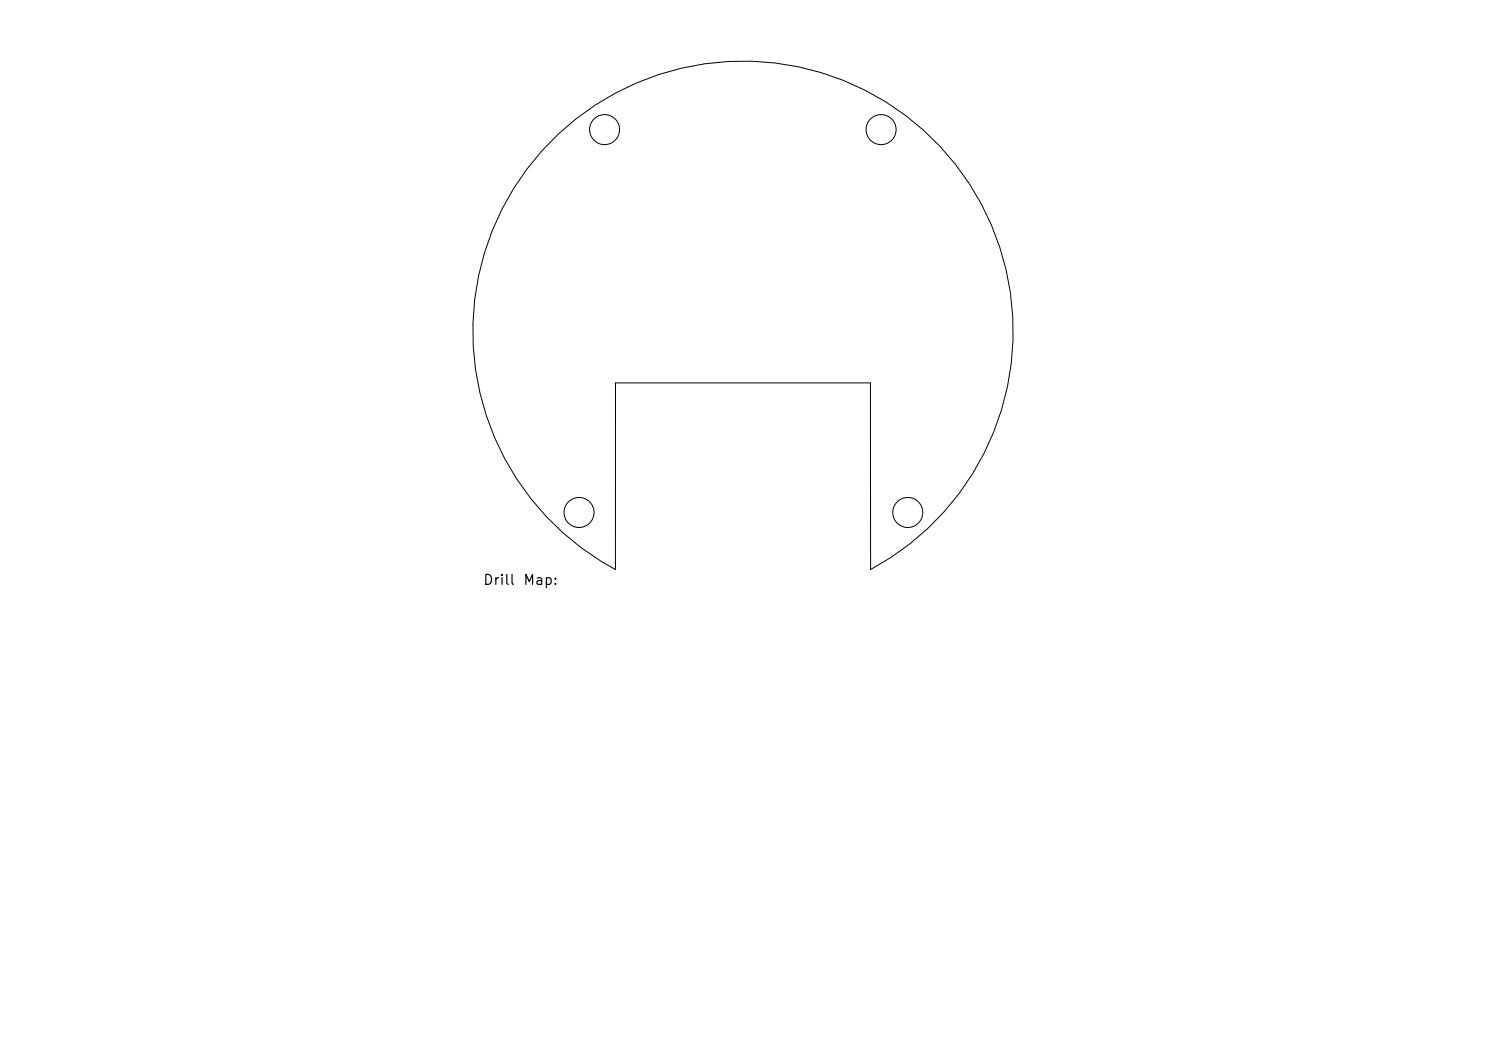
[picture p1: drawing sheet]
<svg xmlns="http://www.w3.org/2000/svg" width="297mm" height="210mm" viewBox="0 0 297 210" stroke-linecap="round" stroke-linejoin="round" font-family="sans-serif">
<defs><g id="words">
<g font-size="2">
<text x="96.4" y="117.4">Drill</text>
<text x="104.4" y="117.4">Map:</text>
</g>
</g></defs>
<g fill="none" stroke="#000" stroke-width=".2">
<path d="M111.6 26.8a54 54 0 0 1 80.8 7.9 54 54 0 0 1-18.4 79.1v-37.3h-51v37.3a54 54 0 0 1-11.4-87z"/>
<circle cx="120.8" cy="25.9" r="3"/>
<circle cx="176.1" cy="25.9" r="3"/>
<circle cx="115.7" cy="102.4" r="3"/>
<circle cx="181.4" cy="102.4" r="3"/>
</g>
<use href="#words"/>
</svg>
